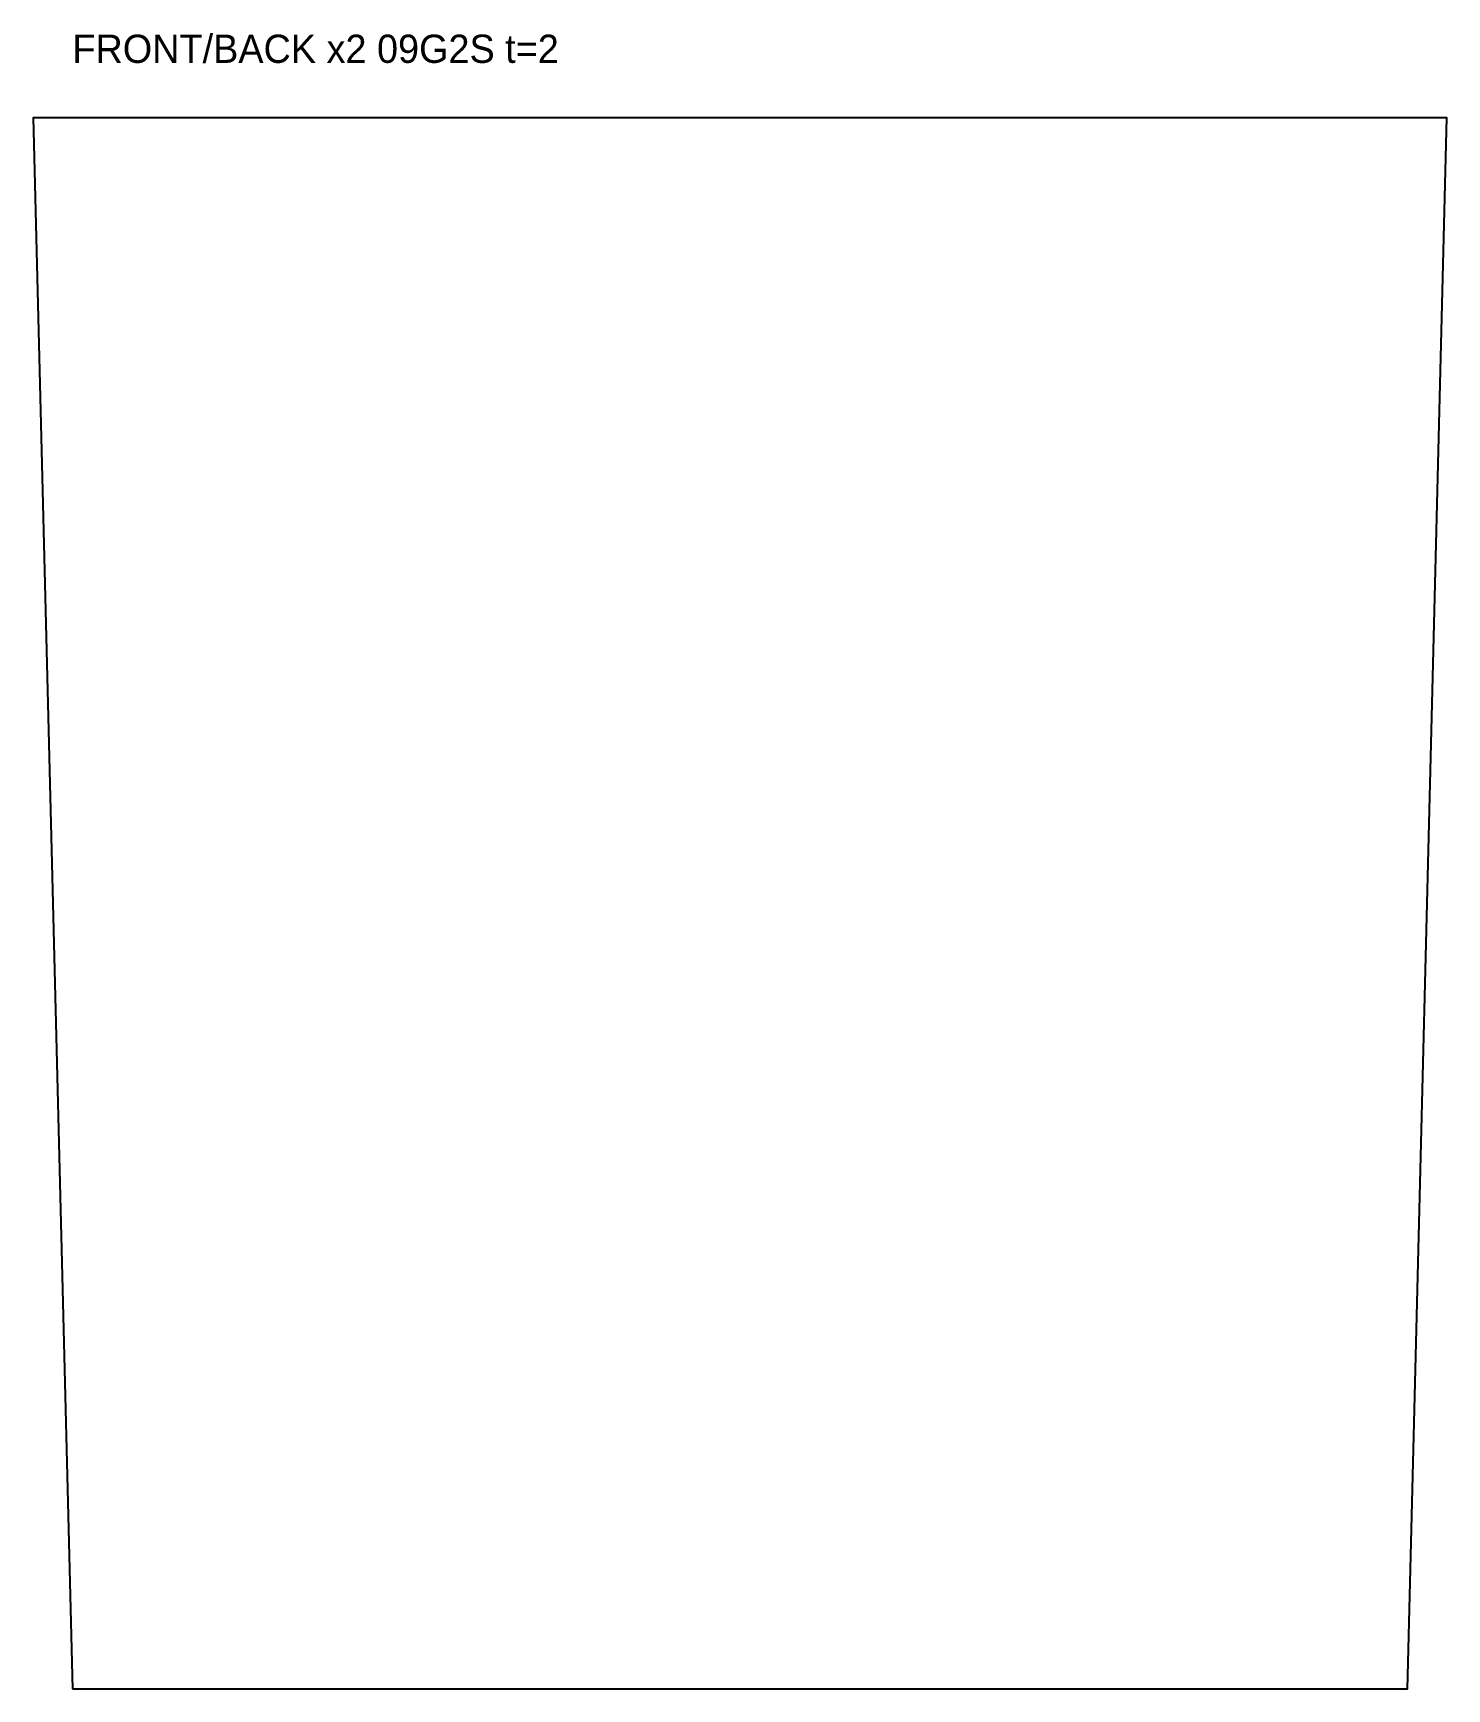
# Model space of a CAD drawing. Header units: millimetres. Extents: x -25 to 875, y 0 to 1054.
import ezdxf

# ---------------------------------------------------------------- set-up
doc = ezdxf.new("R2010")
doc.units = ezdxf.units.MM
doc.layers.add('CUT', color=1, linetype='Continuous')
doc.layers.add('INFO', color=7, linetype='Continuous')

msp = doc.modelspace()

# ---------------------------------------------------------------- linework, layer by layer
at = {"layer": 'CUT'}
msp.add_lwpolyline([(0, 0), (850, 0), (875, 1000.3), (-25, 1000.3)], close=True, dxfattribs=at)

# ---------------------------------------------------------------- texts
at = {"layer": 'INFO'}
msp.add_text('FRONT/BACK x2 09G2S t=2', height=18, dxfattribs=at).set_placement((0, 1035.3))

doc.saveas('drawing.dxf')
